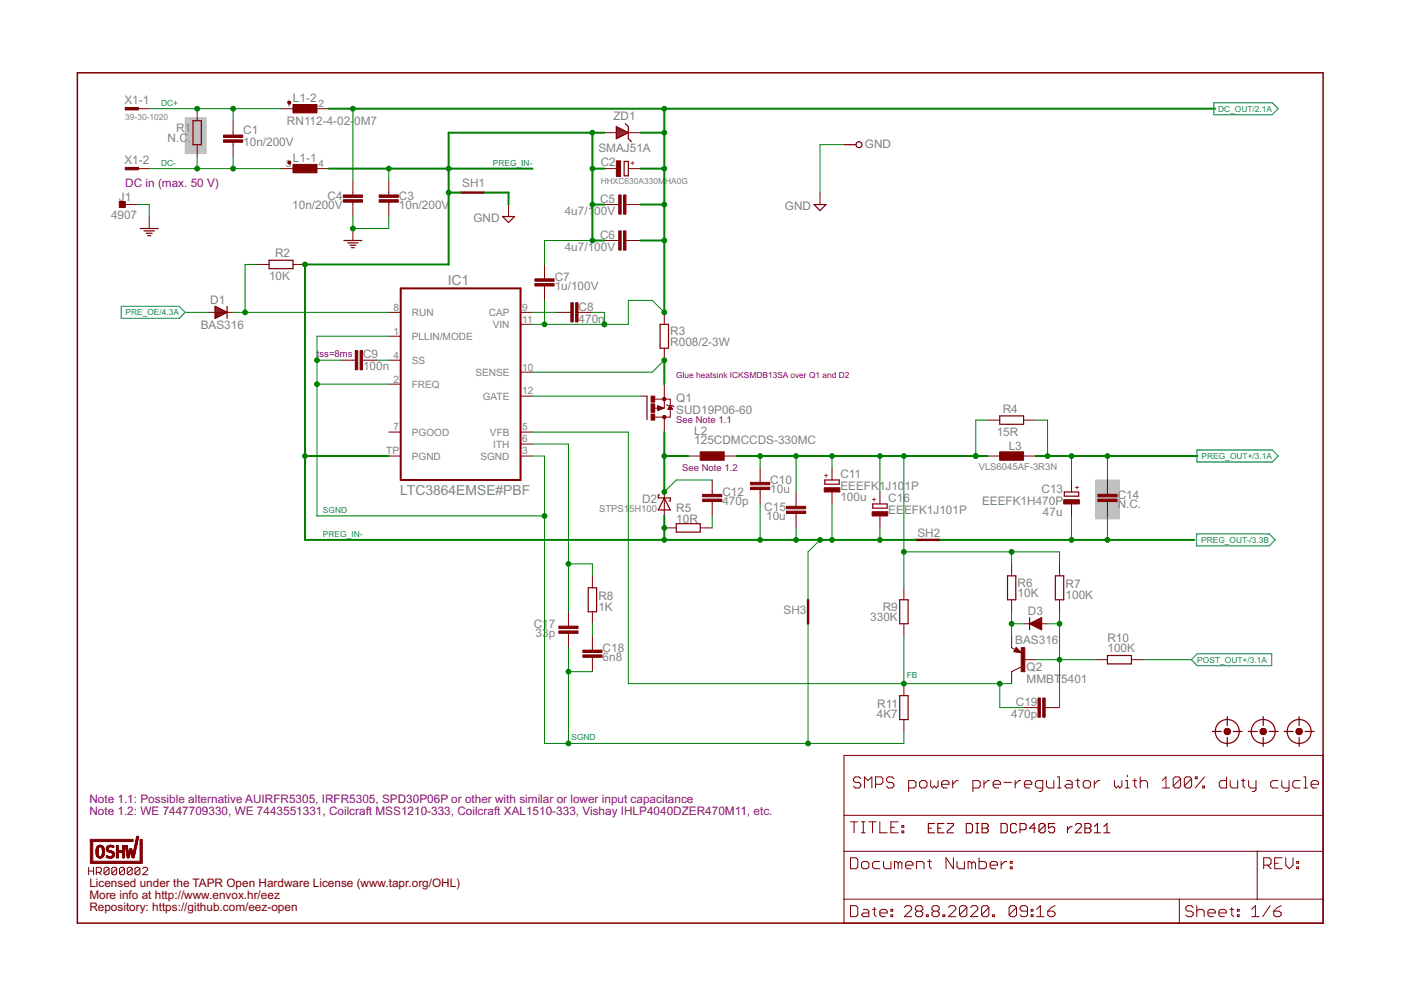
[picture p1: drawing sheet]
<svg xmlns="http://www.w3.org/2000/svg" width="297mm" height="210mm" viewBox="0 0 297 210" stroke-linecap="round" stroke-linejoin="round" font-family="sans-serif">
<defs><g id="words">
<g font-size="2.9" fill="#808080">
<text x="94.9" y="60.5">IC1</text>
<text x="84.8" y="104.9">LTC3864EMSE#PBF</text>
</g>
<g font-size="2.5" fill="#808080">
<text x="26.4" y="22">X1-1</text>
<text x="62.1" y="21.7">L1-2</text>
<text x="37.3" y="27.9">R1</text>
<text x="51.6" y="28.4">C1</text>
<text x="60.8" y="26.6">RN112-4-02-</text>
<text x="75.1" y="26.6">0M7</text>
<text x="130.1" y="25.5">ZD1</text>
<text x="26.4" y="34.7">X1-2</text>
<text x="35.5" y="30.2">N.C</text>
<text x="39.8" y="30.2">.</text>
<text x="51.6" y="30.9">10n/200V</text>
<text x="62.1" y="34.4">L1-1</text>
<text x="126.9" y="32.2">SMAJ51A</text>
<text x="127.4" y="35.3">C2</text>
<text x="183.4" y="31.3">GND</text>
<text x="98" y="39.6">SH1</text>
<text x="23.5" y="46.4">4907</text>
<text x="25.2" y="42.6">J1</text>
<text x="62" y="44.3">10n/200V</text>
<text x="69.5" y="42.4">C4</text>
<text x="84.6" y="44.3">10n/200V</text>
<text x="84.6" y="42.4">C3</text>
<text x="100.4" y="47">GND</text>
<text x="119.7" y="45.5">4u7/1</text>
<text x="126" y="45.5">00V</text>
<text x="127.2" y="43">C5</text>
<text x="166.4" y="44.5">GND</text>
<text x="119.7" y="53.1">4u7/100V</text>
<text x="127.2" y="50.6">C6</text>
<text x="57" y="59.4">10K</text>
<text x="58.3" y="54.6">R2</text>
<text x="117.6" y="59.5">C7</text>
<text x="44.6" y="64.5">D1</text>
<text x="117.6" y="61.4">1u/100V</text>
<text x="122.7" y="65.8">C8</text>
<text x="42.6" y="69.8">BAS316</text>
<text x="122.7" y="68.4">470n</text>
<text x="142.1" y="71.1">R3</text>
<text x="77" y="76">C9</text>
<text x="142.1" y="73.3">R008/2-3W</text>
<text x="77" y="78.5">100n</text>
<text x="143.4" y="87.8">SUD19P06-60</text>
<text x="143.4" y="85.3">Q1</text>
<text x="212.6" y="87.6">R4</text>
<text x="147.2" y="94.2">125CDMCCDS-330MC</text>
<text x="147.2" y="92.2">L2</text>
<text x="211.3" y="92.4">15R</text>
<text x="213.9" y="95.3">L3</text>
<text x="178.2" y="101.3">C11</text>
<text x="136.1" y="106.7">D2</text>
<text x="153.2" y="107.1">470p</text>
<text x="153.2" y="105.2">C12</text>
<text x="163.3" y="104.6">10u</text>
<text x="163.3" y="102.7">C10</text>
<text x="178.2" y="106.2">100u</text>
<text x="178.2" y="103.8">EEEFK1J10</text>
<text x="188.3" y="106.4">C16</text>
<text x="191.8" y="103.8">1P</text>
<text x="208.2" y="107">EEEFK1H470P</text>
<text x="220.8" y="104.5">C13</text>
<text x="237" y="107.7">N.C.</text>
<text x="237" y="105.8">C14</text>
<text x="143.4" y="110.8">10R</text>
<text x="143.4" y="108.5">R5</text>
<text x="162" y="108.4">C15</text>
<text x="162.5" y="110.3">10u</text>
<text x="188.3" y="108.9">EE</text>
<text x="191.7" y="108.9">EFK1J101P</text>
<text x="194.5" y="113.8">SH2</text>
<text x="221.1" y="109.4">47u</text>
<text x="215.8" y="124.4">R6</text>
<text x="225.9" y="124.7">R7</text>
<text x="126.9" y="129.5">1K</text>
<text x="126.9" y="127.3">R8</text>
<text x="166.1" y="130.2">SH3</text>
<text x="184.5" y="131.7">330K</text>
<text x="187.2" y="129.5">R9</text>
<text x="215.8" y="126.7">10K</text>
<text x="217.9" y="130.5">D3</text>
<text x="225.9" y="126.9">100K</text>
<text x="113.2" y="133.1">C17</text>
<text x="113.6" y="135">33p</text>
<text x="215.3" y="136.5">BAS316</text>
<text x="234.8" y="136.2">R10</text>
<text x="127.8" y="140.1">6n8</text>
<text x="127.8" y="138.2">C18</text>
<text x="217.7" y="142.3">Q2</text>
<text x="234.8" y="138.3">100K</text>
<text x="215.4" y="149.6">C19</text>
<text x="217.7" y="144.8">MMBT</text>
<text x="225" y="144.8">5401</text>
<text x="185.9" y="152.3">4K7</text>
<text x="186" y="150.1">R11</text>
<text x="214.4" y="152.2">470p</text>
</g>
<g font-size="2.5" fill="#800080">
<text x="26.6" y="39.6">DC in (max. 50 V)</text>
<text x="18.9" y="170.3">Note 1.1: Possible alternative AUIRFR5305, IRFR5305, SPD30P06P or other with similar or lower input capacitance</text>
<text x="18.9" y="172.9">Note 1.2: WE 7447709330, WE 7443551331, Coilcraft MSS1210-333, Coilcraft XAL1510-333, Vishay IHLP4040DZER470M11, etc.</text>
</g>
<g font-size="2.5" fill="#800000">
<text x="18.9" y="188.1">Licensed under the TAPR Open Hardware License (www.tapr.org/OHL)</text>
<text x="18.9" y="190.6">More info at http://www.envox.hr/eez</text>
<text x="18.9" y="193.2">Repository: https://github.com/eez-open</text>
</g>
<g font-size="2.1" fill="#808080">
<text x="60.6" y="22.7">1</text>
<text x="67.6" y="22.7">2</text>
<text x="60.6" y="35.4">3</text>
<text x="67.6" y="35.4">4</text>
<text x="83.4" y="65.9">8</text>
<text x="110.7" y="65.9">9</text>
<text x="83.4" y="70.9">1</text>
<text x="87.3" y="67">RUN</text>
<text x="103.6" y="67">CAP</text>
<text x="104.5" y="69.5">VIN</text>
<text x="110.7" y="68.4">11</text>
<text x="83.4" y="76">4</text>
<text x="87.3" y="72.1">PLLIN/MODE</text>
<text x="87.3" y="77.1">SS</text>
<text x="83.4" y="81.1">2</text>
<text x="87.3" y="82.2">FREQ</text>
<text x="100.8" y="79.7">SENSE</text>
<text x="110.7" y="78.6">10</text>
<text x="110.7" y="83.6">12</text>
<text x="102.4" y="84.8">GATE</text>
<text x="83.4" y="91.3">7</text>
<text x="87.3" y="92.4">PGOOD</text>
<text x="103.9" y="92.4">VFB</text>
<text x="104.6" y="94.9">ITH</text>
<text x="110.7" y="91.3">5</text>
<text x="110.7" y="93.8">6</text>
<text x="81.9" y="96.3">TP</text>
<text x="87.3" y="97.5">PGND</text>
<text x="101.9" y="97.5">SGND</text>
<text x="110.7" y="96.3">3</text>
</g>
<g font-size="2" fill="#800080">
<text x="67.2" y="75.7">t</text>
<text x="67.8" y="75.7">ss=8ms</text>
<text x="143.4" y="89.7">See Note 1.1</text>
<text x="144.7" y="99.9">See Note 1.2</text>
</g>
<g font-size="2" fill="#808080">
<text x="207.5" y="99.6">VLS6045AF-3R3N</text>
<text x="127" y="108.6">STPS1</text>
<text x="133.4" y="108.6">5H100</text>
</g>
<g font-size="1.8" fill="#008080">
<text x="34.2" y="22.4">DC+</text>
<text x="258.3" y="23.7">DC_OUT/2.1A</text>
<text x="34.2" y="35.1">DC-</text>
<text x="104.5" y="35.1">PREG_IN-</text>
<text x="26.6" y="66.9">PRE_OE/4.3A</text>
<text x="254.8" y="97.3">PREG_OUT+/3.1A</text>
<text x="68.5" y="108.8">SGND</text>
<text x="68.5" y="113.8">PREG_IN-</text>
<text x="254.7" y="115.1">PREG_OUT-/3.3B</text>
<text x="192.3" y="143.7">FB</text>
<text x="253.9" y="140.5">POST_OUT+/3.1A</text>
<text x="121.2" y="157">SGND</text>
</g>
<g font-size="1.8" fill="#808080">
<text x="26.6" y="25.5">39-30-1020</text>
<text x="127.4" y="39.1">HHXC630A330M</text>
<text x="141" y="39.1">HA0G</text>
</g>
<g font-size="1.8" fill="#800000">
<text x="133.6" y="35.2">+</text>
<text x="175.8" y="101.4" transform="rotate(-90 175.8 101.4)">+</text>
<text x="186" y="106.4" transform="rotate(-90 186 106.4)">+</text>
<text x="229" y="103.9" transform="rotate(-90 229 103.9)">+</text>
</g>
<text font-size="1.8" fill="#800080" x="143.4" y="80.2">Glue heatsink ICKSMDB13SA over Q1 and D2</text>
</g></defs>
<g fill="#c0c0c0" stroke="#c0c0c0" stroke-width=".21">
<path d="M232.3 101.8h5v8.2h-5z"/>
<path d="M39.3 25h4.4v7.6h-4.4z"/>
</g>
<g fill="none" stroke="#800000" stroke-width=".21">
<path d="M29.1 23.1h2.5M29.1 35.8h2.5M41.8 23.1v2.5M41.8 30.7v2.5M49.4 25.6v3M49.4 30.2v3M59.6 23.1h2.5M59.6 35.8h2.5M67.2 23.1h2.5M67.2 35.8h2.5M74.8 38.3v3M82.4 38.3v3"/>
<path d="M128.1 28.1h2.6M128.1 35.8h2.6M133.2 28.1h2.6M133.2 35.8h2.6M26.6 43.4h2.5M31.6 45.9v2.6M54.5 56.1h2.5M62.1 56.1h2.6M74.8 42.9v3M74.8 48.5v2.5M82.4 42.9v3M107.8 43.4v2.5"/>
<path d="M115.4 56.1v3M128.1 51h3.1M128.1 43.4h3.1M132.7 51h3.1M132.7 43.4h3.1M173.9 40.8v2.6M44.3 66.2h5.1M72.3 76.4h3M76.9 76.4h3M82.4 71.3h2.6M82.4 66.2h2.6M82.4 76.4h2.6"/>
<path d="M110.4 68.8h2.5M110.4 66.2h2.5M110.4 78.9h2.5M115.4 60.6v3.1M118 66.2h3M122.6 66.2h3M140.8 66.2v2.6M140.8 73.8v2.6M82.4 96.7h2.6M82.4 91.6h2.6M82.4 81.4h2.6M110.4 96.7h2.5"/>
<path d="M110.4 84h2.5M110.4 91.6h2.5M110.4 94.1h2.5M135.8 84h1.4M138.8 84.6h3.3v3.8h-3.3M139.4 86l1.3 .5-1.3 .5zM139.4 86.9h.3M139.4 86.8h.6M139.4 86.7h.9M139.4 86.6h1.2M139.4 86.4h1.1M139.4 86.3h.8"/>
<path d="M139.4 86.2h.5M139.4 86.1h.2M140.8 81.4v5.1h-2.1M140.8 88.4v3.2M141.4 85.8l.2 .2h1l.3 .3M141.7 86.7h.9M141.8 86.6h.7M141.8 86.4h.6M141.9 86.3h.4M142 86.2h.2M142.1 86.1h.1M142.1 86l.5 .8h-1z"/>
<path d="M145.9 96.7h2.6M153.5 96.7h2.6M161.2 99.2v3.1M176.4 99.2v2.6M209.4 89.1h2.6M209.4 96.7h2.6M217 89.1h2.6M217 96.7h2.6M140.8 111.9h2.6M140.8 104.3v5.1M148.5 111.9h2.5M151 101.8v3"/>
<path d="M151 106.3v3.1M161.2 103.8v3M168.8 104.3v3.1M168.8 108.9v3M176.4 104.3v2.5M186.6 104.3v2.5M186.6 109.4v2.5M214.5 119.5v2.6M224.6 119.5v2.6M227.2 101.8v2.5M227.2 106.8v2.6M234.8 101.8v3"/>
<path d="M234.8 106.3v3.1M120.5 129.7v3.1M120.5 134.3v3M125.6 122.1v2.5M125.6 129.7v2.5M125.6 134.8v3M125.6 139.4v3M191.6 124.6v2.6M191.6 132.2v2.6M214.5 127.2v2.5M214.5 134.8v2.5l.7 .4M215.5 137.3l1 1.1-1.6-.2z"/>
<path d="M217 139.9h2.6M217 132.2h5.1M224.6 127.2v2.5M232.3 139.9h2.5M239.9 139.9h2.5M191.6 144.9v2.6M191.6 152.6v2.5M216.5 141.4l-2 1v2.5M217 150h3.1M221.6 150h3M178.9 160.2h101.6v35.5h-101.6zM178.9 172.9h101.6"/>
<path d="M180.3 174.2h1.6M181.1 174.2v2.4M182.5 165.1l-.4-.4h-.8l-.3 .4v.4l.3 .4h.8l.4 .4v.4l-.4 .4h-.8l-.3-.4M182.6 174.2h.8M182.6 176.6h.8M183 174.2v2.4M183.3 167.1v-2.4l.8 .8 .7-.8v2.4M184.2 174.2h1.6M185 174.2v2.4M185.6 166.3h1.2l.4-.4v-.8l-.4-.4h-1.2v2.4M186.5 174.2v2.4h1.6M188.9 175.4h.8"/>
<path d="M189.5 165.1l-.4-.4h-.8l-.3 .4v.4l.3 .4h.8l.4 .4v.4l-.4 .4h-.8l-.3-.4M190.4 174.2h-1.5v2.4h1.5M191.2 176.2h.4v.4h-.4zM191.2 175h.4v.4h-.4zM192.6 167.1h1.2l.4-.4v-.8l-.4-.4h-1.2v2.3M195 165.9l.4-.4h.8l.3 .4v.8l-.3 .4h-.8l-.4-.4zM197.3 165.5v1.2l.4 .4 .4-.4 .4 .4 .4-.4v-1.2M199.6 166.3h1.6v-.4l-.4-.4h-.8l-.4 .4v.8l.4 .4h.8M202 165.5v1.6M203.2 165.5h-.4l-.8 .8M206.3 167.1h1.2l.3-.4v-.8l-.3-.4h-1.2v2.3M208.6 165.5v1.6"/>
<path d="M209.8 165.5h-.4l-.8 .8M210.6 166.3h1.5v-.4l-.4-.4h-.8l-.3 .4v.8l.3 .4h.8M212.9 165.9h1.6M215.2 165.5v1.6M216.4 165.5h-.4l-.8 .8M217.2 166.3h1.6v-.4l-.4-.4h-.8l-.4 .4v.8l.4 .4h.8M221.1 167.1h-1.2l-.4-.4v-.8l.4-.4h1.2v1.9l-.4 .4h-.4M221.9 165.5v1.2l.3 .4h1.2v-1.6M224.2 164.7h.4v2.4M224.2 167.1h.8M226.1 165.5h.8l.4 .4v1.2h-1.2l-.3-.4 .3-.4h1.2M228.1 165.5h.8"/>
<path d="M228.5 165.1v1.6l.4 .4M229.7 165.9l.4-.4h.7l.4 .4v.8l-.4 .4h-.7l-.4-.4zM232 165.5v1.6M233.2 165.5h-.4l-.8 .8M236.3 165.5v1.2l.4 .4 .4-.4 .3 .4 .4-.4v-1.2M238.6 167.1h.8M238.6 165.5h.4v1.6M239 164.3v.4M240.2 165.5h.8M240.6 165.1v1.6l.4 .4M241.7 165.9l.4-.4h.8l.4 .4v1.2M241.7 164.7v2.4"/>
<path d="M246.4 167.1h1.6M246.4 165.5l.8-.8v2.4M250.3 165.1l-.4-.4h-.7l-.4 .4v1.6M250.3 165.1v1.6l-.4 .4h-.7l-.4-.4M250.3 165.1l-1.5 1.6M252.6 165.1l-.3-.4h-.8l-.4 .4v1.6M252.6 165.1v1.6l-.3 .4h-.8l-.4-.4M252.6 165.1l-1.5 1.6M253.4 164.7h.4v.4h-.4zM255 166.7h.4v.4h-.4zM255.4 164.7l-2 2.4M260.1 164.7v2.4h-1.2l-.4-.4v-.8l.4-.4h1.2"/>
<path d="M260.8 165.5v1.2l.4 .4h1.2v-1.6M263.2 165.5h.7M263.6 165.1v1.6l.3 .4M264.7 165.5v1.2l.4 .4h1.2M266.3 165.5v1.9l-.4 .4h-.4M271 165.5h-1.2l-.4 .4v.8l.4 .4h1.2M271.8 165.5v1.2l.3 .4h1.2M273.3 165.5v1.9l-.4 .4h-.4M275.7 165.5h-1.2l-.4 .4v.8l.4 .4h1.2M276.4 164.7h.4v2.4M276.4 167.1h.8M278 166.3h1.5v-.4l-.3-.4h-.8l-.4 .4v.8l.4 .4h.8"/>
<path d="M18.8 183.9v1.6M18.8 184.7h1M19.8 183.9v1.6M20.4 185h.8l.3-.3v-.6l-.3-.2h-.8v1.6M21 185l.5 .5M23.1 184.1l-.2-.2h-.6l-.2 .2v1.1M23.1 184.1v1.1l-.2 .3h-.6l-.2-.3M23.1 184.1l-1 1.1M24.7 184.1l-.2-.2h-.5l-.3 .2v1.1M24.7 184.1v1.1l-.2 .3h-.5l-.3-.3M24.7 184.1l-1 1.1M26.4 184.1l-.3-.2h-.5l-.3 .2v1.1"/>
<path d="M26.4 184.1v1.1l-.3 .3h-.5l-.3-.3M26.4 184.1l-1.1 1.1M28 184.1l-.2-.2h-.6l-.2 .2v1.1M28 184.1v1.1l-.2 .3h-.6l-.2-.3M28 184.1l-1 1.1M29.7 184.1l-.3-.2h-.5l-.3 .2v1.1M29.7 184.1v1.1l-.3 .3h-.5l-.3-.3M29.7 184.1l-1.1 1.1M30.2 184.1l.3-.2h.5l.3 .2v.3l-1.1 1.1h1.1M178.9 180.5h101.6M178.9 190.6h101.6M180.3 181.9h1.2l.4 .3v1.6l-.4 .4h-1.2z"/>
<path d="M180.3 192h1.2l.4 .4v1.6l-.4 .4h-1.2zM182.6 183l.4-.4h.8l.4 .4v.8l-.4 .4h-.8l-.4-.4zM183 192.8h.8l.4 .4v1.2h-1.2l-.4-.4 .4-.4h1.2M185 192.8h.8M185.4 192.4v1.6l.4 .4M186.5 193.6h1.6v-.4l-.4-.4h-.8l-.4 .4v.8l.4 .4h.8M186.5 182.6h-1.1l-.4 .4v.8l.4 .4h1.1M187.3 182.6v1.2l.4 .4h1.2v-1.6M188.9 194h.4v.4h-.4zM188.9 192.8h.4v.4h-.4zM190.4 183l-.3-.4h-.4v1.6M190.4 183l.4-.4 .4 .4v1.2"/>
<path d="M190.4 183v1.2M191.7 192.4l.4-.4h.8l.4 .4v.4l-1.6 1.6h1.6M192 183.4h1.6v-.4l-.4-.4h-.8l-.4 .4v.8l.4 .4h.8M194.3 184.2v-1.6h1.2l.4 .4v1.2M194.5 193.2l-.4 .4v.4l.4 .4h.7l.4-.4v-.4l-.4-.4M194.5 193.2l-.4-.4v-.4l.4-.4h.7l.4 .4v.4l-.4 .4M194.5 193.2h.7M196.4 194h.4v.4h-.4zM196.7 182.6h.8M197.1 182.2v1.6l.4 .4M198 193.2l-.4 .4v.4l.4 .4h.8l.3-.4v-.4l-.3-.4M198 193.2l-.4-.4v-.4l.4-.4h.8l.3 .4v.4l-.3 .4"/>
<path d="M198 193.2h.8M199.9 194h.4v.4h-.4zM201.1 192.4l.4-.4h.8l.3 .4v.4l-1.5 1.6h1.5M202.1 181.9v2.3l-1.5-2.3v2.3M202.9 182.6v1.2l.4 .4h1.2v-1.6M205 192.4v1.6l-.4 .4h-.8l-.4-.4M205 192.4l-.4-.4h-.8l-.4 .4v1.6M205 192.4l-1.6 1.6M205.8 192.4l.4-.4h.7l.4 .4v.4l-1.5 1.6h1.5M206 183l-.4-.4h-.3v1.6M206 183v1.2M206 183l.4-.4 .4 .4v1.2"/>
<path d="M207.6 181.9v2.3h1.2l.3-.4v-.8l-.3-.4h-1.2M209.7 192.4v1.6l-.4 .4h-.8l-.4-.4M209.7 192.4l-.4-.4h-.8l-.4 .4v1.6M209.7 192.4l-1.6 1.6M209.9 183.4h1.6v-.4l-.4-.4h-.8l-.4 .4v.8l.4 .4h.8M210.4 194h.4v.4h-.4zM212.3 182.6v1.6M213.4 182.6h-.4l-.7 .8M214.2 183.8h.4v.4h-.4zM214.2 182.6h.4v.4h-.4zM215.5 192.4v1.6l-.4 .4h-.8l-.3-.4M215.5 192.4l-.4-.4h-.8l-.3 .4v1.6"/>
<path d="M215.5 192.4l-1.5 1.6M217.8 193.2h-1.1l-.4-.4v-.4l.4-.4h.8l.3 .4v1.6l-.3 .4h-.8l-.4-.4M218.6 194h.4v.4h-.4zM218.6 192.8h.4v.4h-.4zM219.8 194.4h1.6M219.8 192.8l.8-.8v2.4M222.1 193.2h1.2l.4 .4v.4l-.4 .4h-.8l-.4-.4zM223.7 192l-.8 .4-.8 .8M250 190.6v5.1M253 192.4l-.4-.4h-.8l-.4 .4v.4l.4 .4h.8l.4 .4v.4l-.4 .4h-.8l-.4-.4M253.7 193.2l.4-.4h.8l.4 .4v1.2M253.7 192v2.4"/>
<path d="M256.1 193.6h1.6v-.4l-.4-.4h-.8l-.4 .4v.8l.4 .4h.8M258.4 193.6h1.6v-.4l-.4-.4h-.8l-.4 .4v.8l.4 .4h.8M260.8 192.8h.8M261.2 192.4v1.6l.4 .4M262.3 194h.4v.4h-.4zM262.3 192.8h.4v.4h-.4zM265.4 194.4h1.6M265.4 192.8l.8-.8v2.4M266.6 180.5v10.1M267.9 183.4h1.2l.4-.4v-.8l-.4-.3h-1.2v2.3M268.7 183.4l.8 .8M269.3 192l-1.6 2.4"/>
<path d="M270.1 193.2h1.1l.4 .4v.4l-.4 .4h-.8l-.3-.4zM270.3 183h.7M271.6 192l-.8 .4-.7 .8M271.8 181.9h-1.5v2.3h1.5M272.6 181.9v1.5l.8 .8 .8-.8v-1.5M274.9 183.8h.4v.4h-.4zM274.9 182.6h.4v.4h-.4z"/>
</g>
<path d="M16.4 15.4h264.1v180.3h-264.1z" fill="none" stroke="#800000" stroke-width=".32"/>
<g fill="none" stroke="#800000" stroke-width=".23">
<path d="M196.8 175.6h.7M198.1 174.6h-1.3v2h1.3M198.8 175.6h.7M200.2 174.6h-1.4v2h1.4M200.9 174.6h1.3v.3l-1.3 1.3v.4h1.3M204.9 174.6h.9l.4 .3v1.3l-.4 .4h-.9zM206.9 174.6h.6M206.9 176.6h.6M207.2 174.6v2M208.2 174.6h1l.3 .3v.4l-.3 .3 .3 .3v.3l-.3 .4h-1zM208.2 175.6h1M212.2 174.6h1l.4 .3v1.3l-.4 .4h-1z"/>
<path d="M215.6 174.9l-.4-.3h-.6l-.4 .3v1.3l.4 .4h.6l.4-.4M216.3 175.9h1l.3-.3v-.7l-.3-.3h-1v2M219.6 175.6h-1.3l1-1v2M221.6 174.9l-.3-.3h-.7l-.3 .3v1.3M221.6 174.9v1.3l-.3 .4h-.7l-.3-.4M221.6 174.9l-1.3 1.3M223.6 174.6h-1.3v1l.6-.3h.4l.3 .3v.6l-.3 .4h-.7l-.3-.4M226.3 175.3v1.3M227.3 175.3h-.3l-.7 .6M228 174.9l.3-.3h.7l.3 .3v.4l-1.3 1.3h1.3M230 174.6h1l.3 .3v.4l-.3 .3 .3 .3v.3l-.3 .4h-1zM230 175.6h1"/>
<path d="M232 176.6h1.3M232 175.3l.7-.7v2M234 176.6h1.3M234 175.3l.7-.7v2"/>
</g>
<g fill="none" stroke="#800000" stroke-width=".25">
<path d="M40.9 25.6h1.8v5.1h-1.8zM61.1 34.4l.1 .2M61.1 34.4a.25 .25 0 0 1 .4-.2 .25 .25 0 0 1 .1 .4 .25 .25 0 0 1-.4 0M61.1 34.4h.5M61.1 21.8h.5M61.2 34.6h.4M61.2 22h.3M61.6 21.8v-.1a.26 .26 0 0 0-.4-.1 .26 .26 0 0 0 0 .4M61.6 21.8l-.1 .2M130.7 26.9l2.5 1.2-2.5 1.3zM130.7 29.3h.2M130.7 29.1h.6"/>
<path d="M130.7 28.9h1.1M130.7 28.6h1.5M130.7 28.4h2M130.7 28.2h2.4M130.7 28h2.2M130.7 27.7h1.8M130.7 27.5h1.3M130.7 27.3h.9M130.7 27.1h.4M130.7 26.9h.1M132.3 34.2h.9v3.1h-.9zM132.6 26.2l.6 .7v2.5l.7 .6"/>
<path d="M178.9 30.7h2.6M29.7 48.5h3.8M30.5 49h2.2M31 49.5h1.3M31.3 50h.7M57 55.2h5.1v1.8h-5.1zM72.9 51h3.8M73.7 51.5h2.2M74.2 52h1.2M74.5 52.5h.6M106.6 45.9h2.5l-1.3 1.3zM172.6 43.4h2.5l-1.2 1.2z"/>
<path d="M45.6 65l2.6 1.2-2.6 1.3zM45.6 67.3h.4M45.6 67.1h.8M45.6 66.9h1.3M45.6 66.6h1.7M45.6 66.4h2.2M45.6 66.2h2.5M45.6 66h2M45.6 65.7h1.6M45.6 65.5h1.2M45.6 65.3h.7M45.6 65.1h.3"/>
<path d="M48.2 65v2.5M140 68.8h1.7v5h-1.7zM137.2 84v4.9M212 88.2h5v1.8h-5zM139.8 104.9h-.2v.7h2.5v.6h-.2M140.8 105.6l1.3 2.5h-2.5zM143.4 111h5.1v1.8h-5.1zM174.9 101.8h3v.9h-3zM185 106.8h3.1v.9h-3.1zM225.7 104.3h3v.9h-3zM124.7 124.6h1.8v5.1h-1.8zM190.8 127.2h1.7v5h-1.7z"/>
<path d="M213.6 122.1h1.8v5.1h-1.8zM215.5 138h.4l-.4-.3-.3 .4 1.1 .1-.8-.7-.4 .6M218.3 131v2.5M218.3 132.2l2.5-1.2v2.5zM218.4 132.2h2.4M218.6 132.4h2.2M218.9 132h1.9M219.1 132.6h1.7M219.3 131.7h1.5M219.5 132.8h1.3M219.8 131.5h1M220 133.1h.8"/>
<path d="M220.2 131.3h.6M220.4 133.3h.4M220.6 131.1h.2M223.8 122.1h1.7v5.1h-1.7zM234.8 139h5.1v1.8h-5.1zM190.8 147.5h1.7v5.1h-1.7zM257 155.1h1.9M259.6 155.1h1.2M259.6 155.3h1.2M259.6 154.9a.64 .64 0 0 1 .6-.4 .64 .64 0 0 1 .6 .4M259.6 154.9v.2M259.6 154.9h1.2"/>
<path d="M259.7 155.5h1M259.8 154.6h.8M260.2 151.9v1.9M260.2 156.4v1.9M260.8 154.9a.64 .64 0 0 1-.5 .8 .64 .64 0 0 1-.7-.6M261.5 155.1h1.9M264.6 155.1h2M267.2 155.1h1.3M267.2 154.9a.64 .64 0 0 1 .6-.4 .64 .64 0 0 1 .6 .4M267.2 154.9v.2M267.2 155.3h1.2M267.3 154.9h1.1"/>
<path d="M267.3 155.5h1M267.4 154.6h.8M267.8 151.9v1.9M267.8 156.4v1.9M268.4 154.9a.64 .64 0 0 1-.5 .8 .64 .64 0 0 1-.7-.6M269.1 155.1h1.9M272.3 155.1h1.9M274.8 155.1a.64 .64 0 0 0 .6 .6 .64 .64 0 0 0 .7-.6M274.8 155.1h1.3M274.8 155.1a.63 .63 0 0 1 .6-.6 .63 .63 0 0 1 .7 .6M274.8 155.3h1.2M274.9 154.9h1.1"/>
<path d="M275 155.5h.9M275 154.6h.9M275.4 151.9v1.9M275.4 156.4v1.9M276.7 155.1h1.9"/>
<circle cx="182.1" cy="30.7" r=".64"/>
<circle cx="260.2" cy="155.1" r="2.54"/>
<circle cx="267.8" cy="155.1" r="2.54"/>
<circle cx="275.4" cy="155.1" r="2.54"/>
</g>
<g fill="#800000" stroke="#800000" stroke-width=".21">
<path d="M131.2 49h.5v4h-.5z"/>
<path d="M132.2 49h.5v4h-.5z"/>
<path d="M159.1 103.3h4.1v.5h-4.1z"/>
<path d="M159.1 102.3h4.1v.5h-4.1z"/>
<path d="M149 105.8h4v.5h-4z"/>
<path d="M149 104.8h4v.5h-4z"/>
<path d="M216.5 137.3h.8v5.1h-.8z"/>
<path d="M166.8 108.4h4v.5h-4z"/>
<path d="M166.8 107.4h4v.5h-4z"/>
<path d="M131.2 41.3h.5v4.1h-.5z"/>
<path d="M132.2 41.3h.5v4.1h-.5z"/>
<path d="M123.6 138.9h4v.5h-4z"/>
<path d="M123.6 137.8h4v.5h-4z"/>
<path d="M118.5 133.8h4.1v.5h-4.1z"/>
<path d="M118.5 132.8h4.1v.5h-4.1z"/>
<path d="M113.4 59.1h4.1v.5h-4.1z"/>
<path d="M113.4 60.1h4.1v.5h-4.1z"/>
<path d="M211.9 95.8h5.1v1.8h-5.1z"/>
<path d="M138 87.8h.8v1.3h-.8z"/>
<path d="M138 84h.8v1.3h-.8z"/>
<path d="M138 85.6h.8v1.8h-.8z"/>
<path d="M122 64.2h.6v4.1h-.6z"/>
<path d="M121 64.2h.5v4.1h-.5z"/>
<path d="M76.3 74.3h.6v4.1h-.6z"/>
<path d="M75.3 74.3h.5v4.1h-.5z"/>
<path d="M221.1 148h.5v4.1h-.5z"/>
<path d="M220.1 148h.5v4.1h-.5z"/>
<path d="M72.8 41.3h4.1v.5h-4.1z"/>
<path d="M72.8 42.4h4.1v.5h-4.1z"/>
<path d="M80.4 42.4h4.1v.5h-4.1z"/>
<path d="M80.4 41.3h4.1v.5h-4.1z"/>
<path d="M47.4 28.6h4.1v.5h-4.1z"/>
<path d="M47.4 29.7h4.1v.5h-4.1z"/>
<path d="M148.5 95.8h5v1.8h-5z"/>
<path d="M174.8 103.4h3.3v.9h-3.3z"/>
<path d="M232.8 105.8h4v.5h-4z"/>
<path d="M232.8 104.8h4v.5h-4z"/>
<path d="M25.3 42.7h1.3v1.3h-1.3z"/>
<path d="M26.6 22.8h2.8v.5h-2.8z"/>
<path d="M26.6 35.5h2.8v.5h-2.8z"/>
<path d="M62.1 34.9h5.1v1.7h-5.1z"/>
<path d="M62.1 22.2h5.1v1.7h-5.1z"/>
<path d="M130.7 34.1h.9v3.3h-.9z"/>
<path d="M225.5 106h3.3v.8h-3.3z"/>
<path d="M184.9 108.5h3.3v.9h-3.3z"/>
<path d="M21 181.9h.5z"/>
<path d="M23 181.9h.7z"/>
<path d="M20.9 181.8l.7 .1z"/>
<path d="M22.8 181.8l1 .1z"/>
<path d="M24.7 181.8l.4 .1z"/>
<path d="M26 181.8l.4 .1z"/>
<path d="M27 181.8l.4 .1z"/>
<path d="M28 181.8l.4 .1z"/>
<path d="M20.8 181.8h.9z"/>
<path d="M22.6 181.8h1.3z"/>
<path d="M24.7 181.8h.4z"/>
<path d="M26 181.8h.4z"/>
<path d="M27 181.8h.4z"/>
<path d="M28 181.8h.4z"/>
<path d="M20.7 181.7l1.1 .1z"/>
<path d="M22.5 181.7l1.5 .1z"/>
<path d="M24.7 181.7l.4 .1z"/>
<path d="M26 181.7l.4 .1z"/>
<path d="M27 181.7l.4 .1z"/>
<path d="M28 181.7l.4 .1z"/>
<path d="M20.7 181.7h1.1z"/>
<path d="M22.5 181.7h1.6z"/>
<path d="M24.7 181.7h.4z"/>
<path d="M26 181.7h.4z"/>
<path d="M27 181.7h.4z"/>
<path d="M28 181.7h.4z"/>
<path d="M20.6 181.6l1.3 .1z"/>
<path d="M22.6 181.6l1.5 .1z"/>
<path d="M24.7 181.6l.4 .1z"/>
<path d="M26 181.6l.4 .1z"/>
<path d="M27 181.6l.4 .1z"/>
<path d="M28 181.6l.4 .1z"/>
<path d="M20.6 181.6h.5z"/>
<path d="M21.4 181.6h.5z"/>
<path d="M22.6 181.6h.6z"/>
<path d="M23.5 181.6h.6z"/>
<path d="M24.7 181.6h.4z"/>
<path d="M26 181.6h.4z"/>
<path d="M27 181.6h.4z"/>
<path d="M28 181.6h.5z"/>
<path d="M20.5 181.5l.5 .1z"/>
<path d="M21.5 181.5l.4 .1z"/>
<path d="M22.5 181.5l.5 .1z"/>
<path d="M23.7 181.5l.5 .1z"/>
<path d="M24.7 181.5l.4 .1z"/>
<path d="M26 181.5l.4 .1z"/>
<path d="M26.9 181.5l.5 .1z"/>
<path d="M27.9 181.5l.6 .1z"/>
<path d="M20.5 181.5h.5z"/>
<path d="M21.5 181.5h.5z"/>
<path d="M22.6 181.5h.3z"/>
<path d="M23.7 181.5h.5z"/>
<path d="M24.7 181.5h.4z"/>
<path d="M26 181.5h.4z"/>
<path d="M26.9 181.5h.6z"/>
<path d="M27.9 181.5h.6z"/>
<path d="M20.5 181.4l.4 .1z"/>
<path d="M21.6 181.4l.4 .1z"/>
<path d="M22.5 181.4l.3 .1z"/>
<path d="M23.8 181.4l.4 .1z"/>
<path d="M24.7 181.4l.4 .1z"/>
<path d="M26 181.4l.4 .1z"/>
<path d="M26.9 181.4l.6 .1z"/>
<path d="M27.9 181.4l.6 .1z"/>
<path d="M20.5 181.4h.4z"/>
<path d="M21.6 181.4h.4z"/>
<path d="M23.8 181.4h.4z"/>
<path d="M24.7 181.4h.4z"/>
<path d="M26 181.4h.4z"/>
<path d="M26.9 181.4h.6z"/>
<path d="M27.9 181.4h.6z"/>
<path d="M20.5 181.3l.4 .1z"/>
<path d="M21.6 181.3l.5 .1z"/>
<path d="M23.9 181.3l.3 .1z"/>
<path d="M24.7 181.3l.4 .1z"/>
<path d="M26 181.3l.4 .1z"/>
<path d="M26.9 181.3l.6 .1z"/>
<path d="M27.9 181.3l.7 .1z"/>
<path d="M20.4 181.3h.4z"/>
<path d="M21.6 181.3h.5z"/>
<path d="M23.9 181.3h.3z"/>
<path d="M24.7 181.3h.4z"/>
<path d="M26 181.3h.4z"/>
<path d="M26.9 181.3h.6z"/>
<path d="M27.9 181.3h.7z"/>
<path d="M20.4 181.2l.4 .1z"/>
<path d="M21.6 181.2l.5 .1z"/>
<path d="M23.9 181.2l.4 .1z"/>
<path d="M24.7 181.2l.4 .1z"/>
<path d="M26 181.2l.4 .1z"/>
<path d="M26.9 181.2l.6 .1z"/>
<path d="M27.9 181.2l.7 .1z"/>
<path d="M20.4 181.2h.4z"/>
<path d="M21.7 181.2h.4z"/>
<path d="M23.9 181.2h.4z"/>
<path d="M24.7 181.2h.4z"/>
<path d="M26 181.2h.4z"/>
<path d="M26.9 181.2h.6z"/>
<path d="M27.9 181.2h.7z"/>
<path d="M20.4 181.1l.4 .1z"/>
<path d="M21.7 181.1l.4 .1z"/>
<path d="M23.9 181.1l.4 .1z"/>
<path d="M24.7 181.1l.4 .1z"/>
<path d="M26 181.1l.4 .1z"/>
<path d="M26.9 181.1l.6 .1z"/>
<path d="M27.9 181.1l.2 .1z"/>
<path d="M28.2 181.1l.3 .1z"/>
<path d="M20.4 181.1h.4z"/>
<path d="M21.7 181.1h.4z"/>
<path d="M23.9 181.1h.4z"/>
<path d="M24.7 181.1h.4z"/>
<path d="M26 181.1h.4z"/>
<path d="M26.9 181.1h.3z"/>
<path d="M27.3 181.1h.2z"/>
<path d="M27.8 181.1h.3z"/>
<path d="M28.3 181.1h.3z"/>
<path d="M20.4 181l.4 .1z"/>
<path d="M21.7 181l.4 .1z"/>
<path d="M23.9 181l.4 .1z"/>
<path d="M24.7 181l.4 .1z"/>
<path d="M26 181l.4 .1z"/>
<path d="M26.9 181l.3 .1z"/>
<path d="M27.3 181l.3 .1z"/>
<path d="M27.8 181l.3 .1z"/>
<path d="M28.3 181l.3 .1z"/>
<path d="M20.4 181h.4z"/>
<path d="M21.7 181h.4z"/>
<path d="M23.8 181h.4z"/>
<path d="M24.7 181h.4z"/>
<path d="M26 181h.4z"/>
<path d="M26.9 181h.3z"/>
<path d="M27.3 181h.3z"/>
<path d="M27.8 181h.3z"/>
<path d="M28.3 181h.3z"/>
<path d="M20.4 180.9l.4 .1z"/>
<path d="M21.7 180.9l.4 .1z"/>
<path d="M23.8 180.9l.4 .1z"/>
<path d="M24.7 180.9l.4 .1z"/>
<path d="M26 180.9l.4 .1z"/>
<path d="M26.9 180.9l.3 .1z"/>
<path d="M27.3 180.9l.3 .1z"/>
<path d="M27.8 180.9l.3 .1z"/>
<path d="M28.3 180.9l.3 .1z"/>
<path d="M20.4 180.9h.4z"/>
<path d="M21.7 180.9h.5z"/>
<path d="M23.8 180.9h.4z"/>
<path d="M24.7 180.9h.4z"/>
<path d="M26 180.9h.4z"/>
<path d="M26.8 180.9h.4z"/>
<path d="M27.3 180.9h.3z"/>
<path d="M27.8 180.9h.3z"/>
<path d="M28.2 180.9h.5z"/>
<path d="M20.4 180.8l.4 .1z"/>
<path d="M21.7 180.8l.5 .1z"/>
<path d="M23.7 180.8l.5 .1z"/>
<path d="M24.7 180.8l.4 .1z"/>
<path d="M26 180.8l.4 .1z"/>
<path d="M26.8 180.8l.4 .1z"/>
<path d="M27.3 180.8l.3 .1z"/>
<path d="M27.8 180.8l.3 .1z"/>
<path d="M28.3 180.8l.3 .1z"/>
<path d="M20.4 180.8h.4z"/>
<path d="M21.7 180.8h.5z"/>
<path d="M23.6 180.8h.6z"/>
<path d="M24.7 180.8h.4z"/>
<path d="M26 180.8h.4z"/>
<path d="M26.8 180.8h.4z"/>
<path d="M27.3 180.8h.3z"/>
<path d="M27.8 180.8h.3z"/>
<path d="M28.3 180.8h.3z"/>
<path d="M20.4 180.7l.4 .1z"/>
<path d="M21.7 180.7l.5 .1z"/>
<path d="M23.4 180.7l.8 .1z"/>
<path d="M24.7 180.7l.4 .1z"/>
<path d="M26 180.7l.4 .1z"/>
<path d="M26.8 180.7l.4 .1z"/>
<path d="M27.3 180.7l.3 .1z"/>
<path d="M27.8 180.7l.3 .1z"/>
<path d="M28.3 180.7l.3 .1z"/>
<path d="M20.4 180.7h.4z"/>
<path d="M21.7 180.7h.5z"/>
<path d="M23.2 180.7h.9z"/>
<path d="M24.7 180.7h.4z"/>
<path d="M26 180.7h.4z"/>
<path d="M26.8 180.7h.4z"/>
<path d="M27.3 180.7h.3z"/>
<path d="M27.8 180.7h.2z"/>
<path d="M28.3 180.7h.3z"/>
<path d="M20.4 180.6l.4 .1z"/>
<path d="M21.7 180.6l.5 .1z"/>
<path d="M23.1 180.6l1 .1z"/>
<path d="M24.7 180.6l1.7 .1z"/>
<path d="M26.8 180.6l.4 .1z"/>
<path d="M27.3 180.6l.4 .1z"/>
<path d="M27.7 180.6l.3 .1z"/>
<path d="M28.3 180.6l.4 .1z"/>
<path d="M20.4 180.6h.4z"/>
<path d="M21.7 180.6h.5z"/>
<path d="M22.9 180.6h1.1z"/>
<path d="M24.7 180.6h1.7z"/>
<path d="M26.8 180.6h.4z"/>
<path d="M27.4 180.6h.3z"/>
<path d="M27.7 180.6h.3z"/>
<path d="M28.3 180.6h.4z"/>
<path d="M20.4 180.5l.4 .1z"/>
<path d="M21.7 180.5l.5 .1z"/>
<path d="M22.8 180.5l1.1 .1z"/>
<path d="M24.7 180.5l1.7 .1z"/>
<path d="M26.8 180.5l.3 .1z"/>
<path d="M27.4 180.5l.3 .1z"/>
<path d="M27.7 180.5l.3 .1z"/>
<path d="M28.3 180.5l.4 .1z"/>
<path d="M20.4 180.5h.4z"/>
<path d="M21.7 180.5h.5z"/>
<path d="M22.8 180.5h1.1z"/>
<path d="M24.7 180.5h1.7z"/>
<path d="M26.8 180.5h.3z"/>
<path d="M27.4 180.5h.6z"/>
<path d="M28.3 180.5h.4z"/>
<path d="M20.4 180.4l.4 .1z"/>
<path d="M21.7 180.4l.5 .1z"/>
<path d="M22.7 180.4l1 .1z"/>
<path d="M24.7 180.4l1.7 .1z"/>
<path d="M26.8 180.4l.3 .1z"/>
<path d="M27.4 180.4l.6 .1z"/>
<path d="M28.3 180.4l.5 .1z"/>
<path d="M20.4 180.4h.4z"/>
<path d="M21.7 180.4h.5z"/>
<path d="M22.6 180.4h1z"/>
<path d="M24.7 180.4h1.7z"/>
<path d="M26.8 180.4h.3z"/>
<path d="M27.4 180.4h.6z"/>
<path d="M28.4 180.4h.3z"/>
<path d="M20.4 180.3l.4 .1z"/>
<path d="M21.7 180.3l.5 .1z"/>
<path d="M22.6 180.3l.8 .1z"/>
<path d="M24.7 180.3l1.7 .1z"/>
<path d="M26.8 180.3l.3 .1z"/>
<path d="M27.4 180.3l.6 .1z"/>
<path d="M28.4 180.3l.3 .1z"/>
<path d="M20.4 180.3h.4z"/>
<path d="M21.7 180.3h.5z"/>
<path d="M22.6 180.3h.6z"/>
<path d="M24.7 180.3h.4z"/>
<path d="M26 180.3h.4z"/>
<path d="M26.8 180.3h.3z"/>
<path d="M27.4 180.3h.6z"/>
<path d="M28.4 180.3h.3z"/>
<path d="M20.4 180.2l.4 .1z"/>
<path d="M21.7 180.2l.4 .1z"/>
<path d="M22.6 180.2l.5 .1z"/>
<path d="M24.7 180.2l.4 .1z"/>
<path d="M26 180.2l.4 .1z"/>
<path d="M26.8 180.2l.3 .1z"/>
<path d="M27.4 180.2l.6 .1z"/>
<path d="M28.4 180.2l.3 .1z"/>
<path d="M20.4 180.2h.4z"/>
<path d="M21.7 180.2h.4z"/>
<path d="M22.5 180.2h.5z"/>
<path d="M24.7 180.2h.4z"/>
<path d="M26 180.2h.4z"/>
<path d="M26.7 180.2h.4z"/>
<path d="M27.4 180.2h.5z"/>
<path d="M28.4 180.2h.4z"/>
<path d="M20.4 180.1h.4z"/>
<path d="M21.7 180.1h.4z"/>
<path d="M22.5 180.1h.5z"/>
<path d="M24.7 180.1h.4z"/>
<path d="M26 180.1h.4z"/>
<path d="M26.7 180.1h.4z"/>
<path d="M27.5 180.1h.4z"/>
<path d="M28.4 180.1h.4z"/>
<path d="M20.4 180l.4 .1z"/>
<path d="M21.7 180l.4 .1z"/>
<path d="M22.5 180l.5 .1z"/>
<path d="M24.7 180l.4 .1z"/>
<path d="M26 180l.4 .1z"/>
<path d="M26.7 180l.4 .1z"/>
<path d="M27.5 180l.4 .1z"/>
<path d="M28.4 180l.4 .1z"/>
<path d="M20.4 180h.4z"/>
<path d="M21.7 180h.4z"/>
<path d="M22.6 180h.3z"/>
<path d="M24.7 180h.4z"/>
<path d="M26 180h.4z"/>
<path d="M26.7 180h.4z"/>
<path d="M27.5 180h.4z"/>
<path d="M28.4 180h.4z"/>
<path d="M20.4 179.9l.4 .1z"/>
<path d="M21.7 179.9l.4 .1z"/>
<path d="M22.6 179.9l.3 .1z"/>
<path d="M24.7 179.9l.4 .1z"/>
<path d="M26 179.9l.4 .1z"/>
<path d="M26.7 179.9l.4 .1z"/>
<path d="M28.4 179.9l.5 .1z"/>
<path d="M20.4 179.9h.4z"/>
<path d="M21.6 179.9h.5z"/>
<path d="M22.6 179.9h.3z"/>
<path d="M24.7 179.9h.4z"/>
<path d="M26 179.9h.4z"/>
<path d="M26.6 179.9h.5z"/>
<path d="M28.5 179.9h.4z"/>
<path d="M20.4 179.8l.5 .1z"/>
<path d="M21.6 179.8l.5 .1z"/>
<path d="M22.5 179.8l.5 .1z"/>
<path d="M24.7 179.8l.4 .1z"/>
<path d="M26 179.8l.4 .1z"/>
<path d="M26.6 179.8l.5 .1z"/>
<path d="M28.5 179.8l.4 .1z"/>
<path d="M20.5 179.8h.4z"/>
<path d="M21.6 179.8h.5z"/>
<path d="M22.5 179.8h.5z"/>
<path d="M24.7 179.8h.4z"/>
<path d="M26 179.8h.4z"/>
<path d="M26.6 179.8h.5z"/>
<path d="M28.5 179.8h.4z"/>
<path d="M20.5 179.7h.4z"/>
<path d="M21.6 179.7h.4z"/>
<path d="M22.6 179.7h.3z"/>
<path d="M24.7 179.7h.4z"/>
<path d="M26 179.7h.4z"/>
<path d="M26.7 179.7h.3z"/>
<path d="M28.5 179.7h.4z"/>
<path d="M21.5 179.7h.5z"/>
<path d="M22.6 179.7h.4z"/>
<path d="M24 179.7h.1z"/>
<path d="M20.5 179.6h.5z"/>
<path d="M21.5 179.6h.4z"/>
<path d="M22.6 179.6h.5z"/>
<path d="M23.9 179.6h.2z"/>
<path d="M24.7 179.6h.4z"/>
<path d="M26 179.6h.4z"/>
<path d="M26.7 179.6h.3z"/>
<path d="M28.6 179.6h.3z"/>
<path d="M20.6 179.6h.4z"/>
<path d="M21.4 179.6h.5z"/>
<path d="M22.6 179.6h.6z"/>
<path d="M23.8 179.6h.3z"/>
<path d="M20.6 179.5l1.3 .1z"/>
<path d="M22.7 179.5l1.4 .1z"/>
<path d="M24.7 179.5l.4 .1z"/>
<path d="M26 179.5l.4 .1z"/>
<path d="M26.6 179.5l.4 .1z"/>
<path d="M28.6 179.5l.3 .1z"/>
<path d="M20.6 179.5h1.2z"/>
<path d="M22.8 179.5h1.3z"/>
<path d="M24.7 179.5h.4z"/>
<path d="M26 179.5h.4z"/>
<path d="M26.6 179.5h.4z"/>
<path d="M28.5 179.5h.5z"/>
<path d="M20.7 179.4l1.1 .1z"/>
<path d="M22.8 179.4l1.3 .1z"/>
<path d="M24.7 179.4l.4 .1z"/>
<path d="M26 179.4l.4 .1z"/>
<path d="M26.6 179.4l.4 .1z"/>
<path d="M28.5 179.4l.5 .1z"/>
<path d="M20.7 179.3l1 .1z"/>
<path d="M22.9 179.3l1.2 .1z"/>
<path d="M24.7 179.3l.4 .1z"/>
<path d="M26 179.3l.4 .1z"/>
<path d="M26.6 179.3l.4 .1z"/>
<path d="M28.6 179.3l.3 .1z"/>
<path d="M20.8 179.3h.9z"/>
<path d="M23 179.3h1z"/>
<path d="M24.7 179.3h.4z"/>
<path d="M26 179.3h.4z"/>
<path d="M26.6 179.3h.4z"/>
<path d="M28.6 179.3h.3z"/>
<path d="M20.9 179.3h.7z"/>
<path d="M23.1 179.3h.8z"/>
<path d="M28.6 179.3h.4z"/>
<path d="M21.1 179.2h.3z"/>
<path d="M23.3 179.2h.3z"/>
<path d="M28.6 179.2h.4z"/>
<path d="M28.7 179.2h.3z"/>
<path d="M28.7 179.1h.3z"/>
<path d="M28.7 179l.3 .1z"/>
<path d="M28.6 179h.5z"/>
<path d="M28.6 178.9l.5 .1z"/>
<path d="M28.7 178.9h.3z"/>
<path d="M28.7 178.8l.3 .1z"/>
<path d="M28.7 178.8h.3z"/>
<path d="M28.7 178.8h.4z"/>
<path d="M28.7 178.7h.4z"/>
<path d="M28.8 178.6l.3 .1z"/>
<path d="M28.8 178.6h.3z"/>
<path d="M28.7 178.5l.5 .1z"/>
<path d="M28.7 178.5h.5z"/>
<path d="M28.7 178.4l.5 .1z"/>
<path d="M28.8 178.4h.3z"/>
<path d="M28.8 178.3l.3 .1z"/>
<path d="M28.8 178.3h.4z"/>
<path d="M28.8 178.2l.4 .1z"/>
<path d="M28.8 178.2h.4z"/>
<path d="M28.9 178.1l.3 .1z"/>
<path d="M28.9 178.1h.4z"/>
<path d="M28.9 178l.4 .1z"/>
<path d="M28.9 178h.4z"/>
<path d="M28.9 177.9l.4 .1z"/>
<path d="M28.9 177.9h.4z"/>
<path d="M28.9 177.8l.4 .1z"/>
<path d="M28.9 177.8h.4z"/>
<path d="M28.9 177.7l.4 .1z"/>
<path d="M29 177.7h.3z"/>
<path d="M29 177.6l.3 .1z"/>
<path d="M28.9 177.6h.5z"/>
<path d="M28.9 177.5l.5 .1z"/>
<path d="M28.9 177.5h.5z"/>
<path d="M29 177.4l.4 .1z"/>
<path d="M29 177.4h.4z"/>
<path d="M29 177.3l.4 .1z"/>
<path d="M19.1 178h9.1v.4h-9.1z"/>
<path d="M19.2 178.4h.5v4.6h-.5z"/>
<path d="M19.7 182.6h10.5v.5h-10.5z"/>
<path d="M29.7 178h.5v4.6h-.5z"/>
</g>
<path d="M97.7 40.8h5M194.2 114.5h5.1M171.3 127.2v5" fill="none" stroke="#800000" stroke-width=".51"/>
<g fill="#800000" stroke="#800000" stroke-width=".21">
<circle cx="140.8" cy="84.6" r=".36"/>
<circle cx="140.8" cy="88.4" r=".36"/>
</g>
<path d="M85 61.2h25.4v40.6h-25.4z" fill="none" stroke="#800000" stroke-width=".42"/>
<g fill="none" stroke="#008000" stroke-width=".42">
<path d="M69.7 23.1h188M69.7 35.8h43.2M125.6 35.8h2.5M125.6 28.1v22.9h2.5M128.1 28.1h-33v28h-30.4v58.4h129.5M135.8 35.8h5M135.8 28.1h5M140.8 23.1v43.1M95.1 40.8h2.6M102.7 40.8h5.1v2.6M125.6 43.4h2.5M135.8 43.4h5"/>
<path d="M135.8 51h5M140.8 76.4v5M64.7 96.7h17.7M140.8 91.6v12.7M140.8 96.7h5.1M156.1 96.7h53.3M219.6 96.7h34.3M140.8 109.4v5.1M199.3 114.5h53.9"/>
</g>
<g fill="none" stroke="#008000" stroke-width=".21">
<path d="M31.6 35.8h28M31.6 23.1h28M41.8 33.2v2.6M49.4 23.1v2.5M49.4 33.2v2.6M74.8 23.1v15.2M82.4 35.8v2.5M178.9 30.7h-5v10.1M29.1 43.4h2.5v2.5M54.5 56.1h-2.5v10.1M74.8 45.9v2.6h7.6v-2.6M125.6 51h-10.2v5.1"/>
<path d="M39.3 66.2h5M49.4 66.2h33M67.2 76.4h5.1M79.9 76.4h2.5M82.4 71.3h-15.2v38.1h48.2M112.9 66.2h5.1M115.4 63.7v5.1M125.6 66.2h2.5v2.6M140.8 66.2l-2.5-2.5h-5.1v5.1h-20.3M140.8 76.4l-2.5 2.5h-25.4M67.2 81.4h15.2M112.9 91.6h20.3v53.3h81.3"/>
<path d="M112.9 96.7h2.5v60.9h76.2v-2.5M112.9 94.1h7.6v35.6M112.9 84h22.9M161.2 96.7v2.5M168.8 96.7v7.6M176.4 96.7v2.5M186.6 96.7v7.6M191.6 96.7v27.9M209.4 89.1h-2.5v7.6M219.6 89.1h2.5v7.6M227.2 96.7v5.1M234.8 96.7v5.1"/>
<path d="M120.5 119.5h5.1v2.6M151 109.4v2.5M151 101.8h-7.6l-2.6 2.5M161.2 106.8v7.7M168.8 111.9v2.6M173.9 114.5l-2.6 2.5v10.2M176.4 106.8v7.7M186.6 111.9v2.6M191.6 117h33v2.5M214.5 117v2.5M227.2 109.4v5.1M234.8 109.4v5.1"/>
<path d="M120.5 137.3v20.3M125.6 132.2v2.6M171.3 132.2v25.4M191.6 134.8v10.1M214.5 132.2h2.5M214.5 129.7v5.1M219.6 139.9h12.7M222.1 132.2h2.5M224.6 129.7v20.3M242.4 139.9h10.2M120.5 142.4h5.1M212 144.9v5.1h5"/>
</g>
<g fill="#008000" stroke="#008000" stroke-width=".21">
<circle cx="140.8" cy="66.2" r=".51"/>
<circle cx="128.1" cy="68.8" r=".51"/>
<circle cx="140.8" cy="23.1" r=".51"/>
<circle cx="74.8" cy="23.1" r=".51"/>
<circle cx="115.4" cy="68.8" r=".51"/>
<circle cx="140.8" cy="35.8" r=".51"/>
<circle cx="140.8" cy="43.4" r=".51"/>
<circle cx="140.8" cy="51" r=".51"/>
<circle cx="140.8" cy="28.1" r=".51"/>
<circle cx="191.6" cy="144.9" r=".51"/>
<circle cx="212" cy="144.9" r=".51"/>
<circle cx="224.6" cy="139.9" r=".51"/>
<circle cx="224.6" cy="132.2" r=".51"/>
<circle cx="214.5" cy="132.2" r=".51"/>
<circle cx="214.5" cy="117" r=".51"/>
<circle cx="168.8" cy="96.7" r=".51"/>
<circle cx="161.2" cy="96.7" r=".51"/>
<circle cx="191.6" cy="117" r=".51"/>
<circle cx="191.6" cy="96.7" r=".51"/>
<circle cx="176.4" cy="96.7" r=".51"/>
<circle cx="206.9" cy="96.7" r=".51"/>
<circle cx="186.6" cy="96.7" r=".51"/>
<circle cx="120.5" cy="119.5" r=".51"/>
<circle cx="140.8" cy="96.7" r=".51"/>
<circle cx="140.8" cy="104.3" r=".51"/>
<circle cx="120.5" cy="142.4" r=".51"/>
<circle cx="171.3" cy="157.6" r=".51"/>
<circle cx="120.5" cy="157.6" r=".51"/>
<circle cx="115.4" cy="109.4" r=".51"/>
<circle cx="67.2" cy="76.4" r=".51"/>
<circle cx="67.2" cy="81.4" r=".51"/>
<circle cx="140.8" cy="76.4" r=".51"/>
<circle cx="234.8" cy="114.5" r=".51"/>
<circle cx="227.2" cy="114.5" r=".51"/>
<circle cx="49.4" cy="35.8" r=".51"/>
<circle cx="41.8" cy="35.8" r=".51"/>
<circle cx="49.4" cy="23.1" r=".51"/>
<circle cx="41.8" cy="23.1" r=".51"/>
<circle cx="222.1" cy="96.7" r=".51"/>
<circle cx="227.2" cy="96.7" r=".51"/>
<circle cx="234.8" cy="96.7" r=".51"/>
<circle cx="74.8" cy="48.5" r=".51"/>
<circle cx="173.9" cy="114.5" r=".51"/>
<circle cx="168.8" cy="114.5" r=".51"/>
<circle cx="161.2" cy="114.5" r=".51"/>
<circle cx="140.8" cy="111.9" r=".51"/>
<circle cx="176.4" cy="114.5" r=".51"/>
<circle cx="140.8" cy="114.5" r=".51"/>
<circle cx="82.4" cy="35.8" r=".51"/>
<circle cx="95.1" cy="35.8" r=".51"/>
<circle cx="95.1" cy="40.8" r=".51"/>
<circle cx="125.6" cy="43.4" r=".51"/>
<circle cx="125.6" cy="51" r=".51"/>
<circle cx="125.6" cy="35.8" r=".51"/>
<circle cx="64.7" cy="96.7" r=".51"/>
<circle cx="64.7" cy="56.1" r=".51"/>
<circle cx="186.6" cy="114.5" r=".51"/>
<circle cx="125.6" cy="28.1" r=".51"/>
<circle cx="52" cy="66.2" r=".51"/>
</g>
<path d="M257.4 21.8h12.3l1.3 1.3-1.3 1.2h-12.3zM25.7 65h12.3l1.3 1.2-1.3 1.3h-12.3zM253.8 95.4h15.9l1.3 1.3-1.3 1.3h-15.9zM253.7 113.2h15.4l1.3 1.3-1.3 1.2h-15.4zM252.6 139.9l1.3-1.3h15.7v2.5h-15.7z" fill="none" stroke="#008080" stroke-width=".25"/>
<use href="#words"/>
</svg>
